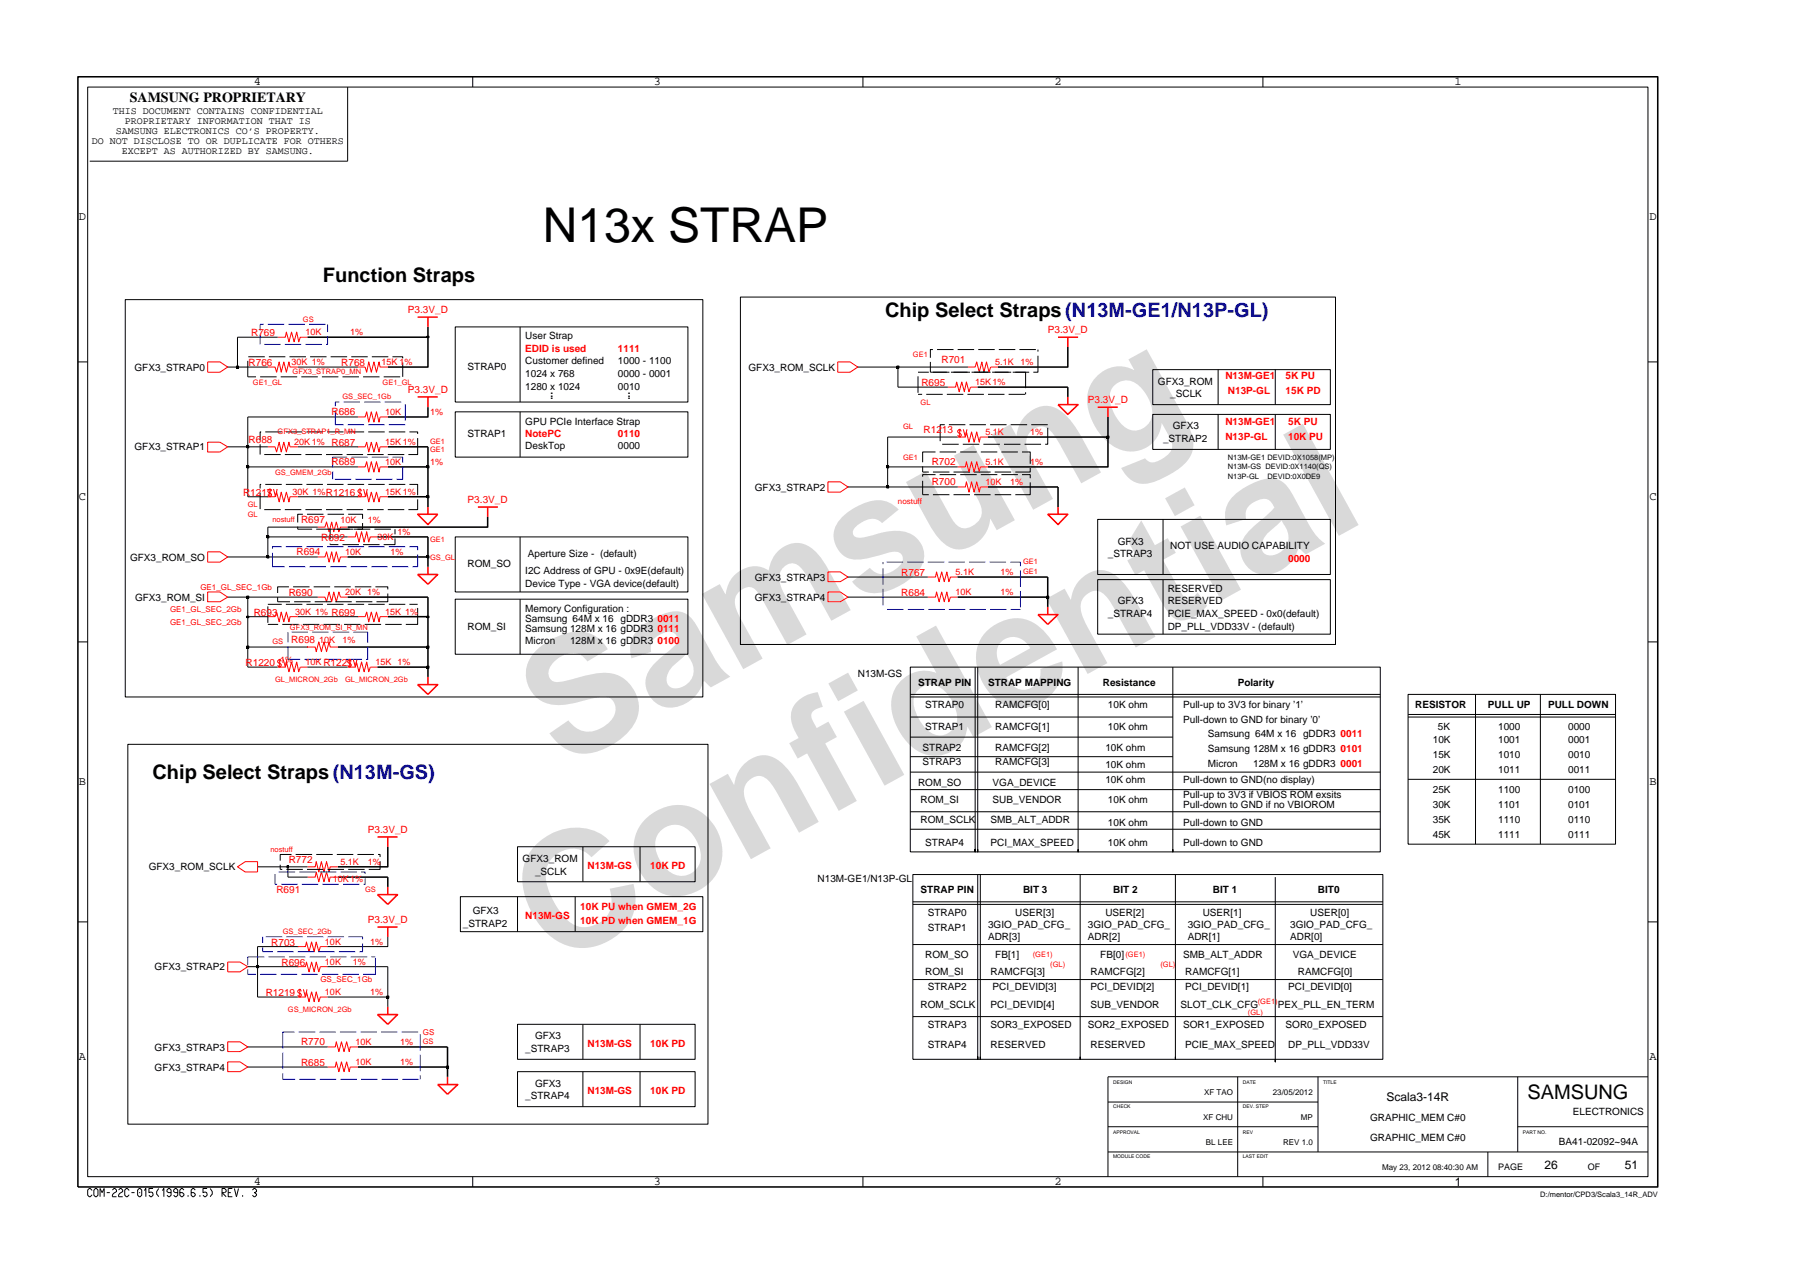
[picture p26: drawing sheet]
<svg xmlns="http://www.w3.org/2000/svg" width="297mm" height="210mm" viewBox="0 0 297 210" stroke-linecap="round" stroke-linejoin="round" font-family="sans-serif">
<defs><g id="words">
<g font-size="26.5" fill="#d9d9d9">
<text x="92.4" y="126.5" transform="rotate(-29 92.4 126.5)">Samsung</text>
<text x="91.1" y="159.2" transform="rotate(-29 91.1 159.2)">Confidential</text>
</g>
<text font-size="7.9" x="89.3" y="39.8">N13x STRAP</text>
<g font-size="3.3">
<text x="53.1" y="46.3">Function Straps</text>
<text x="145.6" y="52.1">Chip Select Straps (N13M-GE1/N13P-GL)</text>
<text x="25.1" y="128.2">Chip Select Straps (N13M-GS)</text>
<text x="251.2" y="180.8">SAMSUNG</text>
</g>
<text font-size="2.3" x="21.4" y="16.7">SAMSUNG PROPRIETARY</text>
<g font-size="2">
<text x="41.8" y="14">4</text>
<text x="107.6" y="14">3</text>
<text x="173.4" y="14">2</text>
<text x="239.2" y="14">1</text>
<text x="13" y="36.2">D</text>
<text x="271.3" y="36.2">D</text>
<text x="13" y="82.3">C</text>
<text x="271.3" y="82.3">C</text>
<text x="13" y="129.2">B</text>
<text x="271.3" y="129.2">B</text>
<text x="13" y="174.4">A</text>
<text x="271.3" y="174.4">A</text>
<text x="228" y="181.2">Scala3-14R</text>
<text x="41.8" y="195">4</text>
<text x="107.6" y="195">3</text>
<text x="173.4" y="195">2</text>
<text x="239.3" y="195.1">1</text>
<text x="254" y="192.2">26</text>
<text x="267.2" y="192.2">51</text>
</g>
<g font-size="1.6">
<text x="15.1" y="23.7">DO NOT DISCLOSE TO OR DUPLICATE FOR OTHERS</text>
<text x="18.6" y="18.8">THIS DOCUMENT CONTAINS CONFIDENTIAL</text>
<text x="19.1" y="22">SAMSUNG ELECTRONICS CO’S PROPERTY.</text>
<text x="20.5" y="20.4">PROPRIETARY INFORMATION THAT IS</text>
<text x="20.1" y="25.3">EXCEPT AS AUTHORIZED BY SAMSUNG.</text>
<text x="86.4" y="60">Customer defined</text>
<text x="86.4" y="55.8">User Strap</text>
<text x="101.6" y="60">1000 - 1100</text>
<text x="22.1" y="61">GFX3_STRAP0</text>
<text x="76.9" y="60.8">STRAP0</text>
<text x="86.4" y="62">1024 x 768</text>
<text x="86.4" y="64.1">1280 x 1024</text>
<text x="90.5" y="65.7">.</text>
<text x="90.5" y="65.3">.</text>
<text x="90.5" y="64.9">.</text>
<text x="101.6" y="62">0000 - 0001</text>
<text x="101.6" y="64.1">0010</text>
<text x="103.2" y="65.7">.</text>
<text x="103.2" y="65.3">.</text>
<text x="103.2" y="64.9">.</text>
<text x="123.1" y="61">GFX3_ROM_SCLK</text>
<text x="190.4" y="63.3">GFX3_ROM</text>
<text x="192.5" y="65.3">_SCLK</text>
<text x="76.9" y="71.9">STRAP1</text>
<text x="86.4" y="69.9">GPU PCIe Interface Strap</text>
<text x="192.9" y="70.6">GFX3</text>
<text x="22.1" y="74.1">GFX3_STRAP1</text>
<text x="86.4" y="73.9">DeskTop</text>
<text x="101.6" y="73.9">0000</text>
<text x="191.3" y="72.7">_STRAP2</text>
<text x="124.1" y="80.7">GFX3_STRAP2</text>
<text x="183.8" y="89.6">GFX3</text>
<text x="21.4" y="92.2">GFX3_ROM_SO</text>
<text x="76.9" y="93.2">ROM_SO</text>
<text x="86.4" y="94.5">I2C Address of GPU - 0x9E(default)</text>
<text x="86.8" y="91.6">Aperture Size - (default)</text>
<text x="124.1" y="95.5">GFX3_STRAP3</text>
<text x="182.2" y="91.6">_STRAP3</text>
<text x="192.5" y="90.4">NOT USE AUDIO CAPABILITY</text>
<text x="22.2" y="98.8">GFX3_ROM_SI</text>
<text x="86.4" y="96.5">Device Type - VGA device(default)</text>
<text x="86.4" y="100.7">Memory Configuration :</text>
<text x="124.1" y="98.8">GFX3_STRAP4</text>
<text x="182.2" y="101.4">_STRAP4</text>
<text x="183.8" y="99.4">GFX3</text>
<text x="192.1" y="99.4">RESERVED</text>
<text x="192.1" y="97.4">RESERVED</text>
<text x="192.1" y="101.4">PCIE_MAX_SPEED - 0x0(default)</text>
<text x="76.9" y="103.6">ROM_SI</text>
<text x="86.4" y="104">Samsung 128M x 16 gDDR3</text>
<text x="86.4" y="106">Micron</text>
<text x="86.4" y="102.3">Samsung 64M x 16 gDDR3</text>
<text x="93.8" y="106">128M x 16 gDDR3</text>
<text x="192.1" y="103.6">DP_PLL_VDD33V - (default)</text>
<text x="141.1" y="111.4">N13M-GS</text>
<text x="151" y="112.8">STRAP PIN</text>
<text x="162.5" y="112.8">STRAP MAPPING</text>
<text x="181.4" y="112.8">Resistance</text>
<text x="203.6" y="112.8">Polarity</text>
<text x="152.2" y="116.4">STRAP0</text>
<text x="163.7" y="116.4">RAMCFG[0]</text>
<text x="182.2" y="116.4">10K ohm</text>
<text x="194.6" y="116.4">Pull-up to 3V3 for binary ’1’</text>
<text x="194.6" y="119">Pull-down to GND for binary ’0’</text>
<text x="232.8" y="116.4">RESISTOR</text>
<text x="244.7" y="116.4">PULL UP</text>
<text x="254.6" y="116.4">PULL DOWN</text>
<text x="151.8" y="125.9">STRAP3</text>
<text x="151.8" y="123.5">STRAP2</text>
<text x="152.2" y="120.2">STRAP1</text>
<text x="163.7" y="123.5">RAMCFG[2]</text>
<text x="163.7" y="120.2">RAMCFG[1]</text>
<text x="163.7" y="125.9">RAMCFG[3]</text>
<text x="181.8" y="123.5">10K ohm</text>
<text x="182.2" y="120.2">10K ohm</text>
<text x="198.7" y="123.7">Samsung 128M x 16 gDDR3</text>
<text x="198.7" y="121.3">Samsung 64M x 16 gDDR3</text>
<text x="235.7" y="122.2">10K</text>
<text x="235.7" y="124.7">15K</text>
<text x="236.5" y="120.2">5K</text>
<text x="246.4" y="122.2">1001</text>
<text x="246.4" y="124.7">1010</text>
<text x="246.4" y="120.2">1000</text>
<text x="257.9" y="122.2">0001</text>
<text x="257.9" y="120.2">0000</text>
<text x="257.9" y="124.7">0010</text>
<text x="151" y="129.2">ROM_SO</text>
<text x="163.3" y="129.2">VGA_DEVICE</text>
<text x="181.8" y="128.8">10K ohm</text>
<text x="181.8" y="126.3">10K ohm</text>
<text x="194.6" y="131.3">Pull-up to 3V3 if VBIOS ROM exsits</text>
<text x="194.6" y="128.8">Pull-down to GND(no display)</text>
<text x="198.7" y="126.2">Micron</text>
<text x="206.1" y="126.2">128M x 16 gDDR3</text>
<text x="235.7" y="130.5">25K</text>
<text x="235.7" y="127.2">20K</text>
<text x="246.4" y="127.2">1011</text>
<text x="246.4" y="130.5">1100</text>
<text x="257.9" y="127.2">0011</text>
<text x="257.9" y="130.5">0100</text>
<text x="151.4" y="135.4">ROM_SCLK</text>
<text x="151.4" y="132.1">ROM_SI</text>
<text x="162.9" y="135.4">SMB_ALT_ADDR</text>
<text x="163.3" y="132.1">SUB_VENDOR</text>
<text x="182.2" y="135.8">10K ohm</text>
<text x="182.2" y="132.1">10K ohm</text>
<text x="194.6" y="132.9">Pull-down to GND if no VBIOROM</text>
<text x="194.6" y="135.8">Pull-down to GND</text>
<text x="235.7" y="135.4">35K</text>
<text x="235.7" y="132.9">30K</text>
<text x="235.7" y="137.9">45K</text>
<text x="246.4" y="137.9">1111</text>
<text x="246.4" y="135.4">1110</text>
<text x="246.4" y="132.9">1101</text>
<text x="257.9" y="137.9">0111</text>
<text x="257.9" y="132.9">0101</text>
<text x="257.9" y="135.4">0110</text>
<text x="24.5" y="143.2">GFX3_ROM_SCLK</text>
<text x="86" y="141.7">GFX3_ROM</text>
<text x="88" y="143.9">_SCLK</text>
<text x="152.2" y="139.1">STRAP4</text>
<text x="162.9" y="139.1">PCI_MAX_SPEED</text>
<text x="182.2" y="139.1">10K ohm</text>
<text x="194.6" y="139.1">Pull-down to GND</text>
<text x="134.5" y="145">N13M-GE1/N13P-GL</text>
<text x="151.4" y="146.9">STRAP PIN</text>
<text x="168.3" y="146.9">BIT 3</text>
<text x="183.1" y="146.9">BIT 2</text>
<text x="199.5" y="146.9">BIT 1</text>
<text x="216.8" y="146.9">BIT0</text>
<text x="76.1" y="152.5">_STRAP2</text>
<text x="77.8" y="150.4">GFX3</text>
<text x="152.6" y="150.6">STRAP0</text>
<text x="152.6" y="153.1">STRAP1</text>
<text x="162.5" y="152.7">3GIO_PAD_CFG_</text>
<text x="162.5" y="154.7">ADR[3]</text>
<text x="167" y="150.6">USER[3]</text>
<text x="178.9" y="152.7">3GIO_PAD_CFG_</text>
<text x="178.9" y="154.7">ADR[2]</text>
<text x="181.8" y="150.6">USER[2]</text>
<text x="195.4" y="152.7">3GIO_PAD_CFG_</text>
<text x="195.4" y="154.7">ADR[1]</text>
<text x="197.8" y="150.6">USER[1]</text>
<text x="212.2" y="154.7">ADR[0]</text>
<text x="212.2" y="152.7">3GIO_PAD_CFG_</text>
<text x="215.5" y="150.6">USER[0]</text>
<text x="25.4" y="159.6">GFX3_STRAP2</text>
<text x="152.2" y="160.5">ROM_SI</text>
<text x="152.2" y="157.6">ROM_SO</text>
<text x="162.9" y="160.5">RAMCFG[3]</text>
<text x="163.7" y="157.6">FB[1]</text>
<text x="179.4" y="160.5">RAMCFG[2]</text>
<text x="181" y="157.6">FB[0]</text>
<text x="194.6" y="157.6">SMB_ALT_ADDR</text>
<text x="194.9" y="160.5">RAMCFG[1]</text>
<text x="212.6" y="157.6">VGA_DEVICE</text>
<text x="213.5" y="160.5">RAMCFG[0]</text>
<text x="151.4" y="165.8">ROM_SCLK</text>
<text x="152.6" y="162.9">STRAP2</text>
<text x="162.9" y="165.8">PCI_DEVID[4]</text>
<text x="163.3" y="162.9">PCI_DEVID[3]</text>
<text x="179.4" y="165.8">SUB_VENDOR</text>
<text x="179.4" y="162.9">PCI_DEVID[2]</text>
<text x="194.2" y="165.8">SLOT_CLK_CFG</text>
<text x="194.9" y="162.9">PCI_DEVID[1]</text>
<text x="210.2" y="165.8">PEX_PLL_EN_TERM</text>
<text x="211.9" y="162.9">PCI_DEVID[0]</text>
<text x="25.4" y="172.8">GFX3_STRAP3</text>
<text x="86.4" y="173">_STRAP3</text>
<text x="88" y="171">GFX3</text>
<text x="152.6" y="172.4">STRAP4</text>
<text x="152.6" y="169.1">STRAP3</text>
<text x="162.9" y="169.1">SOR3_EXPOSED</text>
<text x="162.9" y="172.4">RESERVED</text>
<text x="178.9" y="169.1">SOR2_EXPOSED</text>
<text x="179.4" y="172.4">RESERVED</text>
<text x="194.6" y="169.1">SOR1_EXPOSED</text>
<text x="194.9" y="172.4">PCIE_MAX_SPEED</text>
<text x="211.4" y="169.1">SOR0_EXPOSED</text>
<text x="211.9" y="172.4">DP_PLL_VDD33V</text>
<text x="25.4" y="176.1">GFX3_STRAP4</text>
<text x="88" y="178.7">GFX3</text>
<text x="86.4" y="180.9">_STRAP4</text>
<text x="225.3" y="184.3">GRAPHIC_MEM C#0</text>
<text x="258.7" y="183.5">ELECTRONICS</text>
<text x="225.3" y="187.6">GRAPHIC_MEM C#0</text>
<text x="256.4" y="188.4">BA41-02092~94A</text>
</g>
<g font-size="1.6" fill="#f00">
<text x="67.1" y="51.5">P3.3V_D</text>
<text x="41.3" y="55.2">R769</text>
<text x="86.4" y="57.9">EDID is used</text>
<text x="101.6" y="57.9">1111</text>
<text x="154.8" y="59.7">R701</text>
<text x="172.3" y="54.8">P3.3V_D</text>
<text x="40.9" y="60.1">R766</text>
<text x="56.1" y="60.1">R768</text>
<text x="67.1" y="64.7">P3.3V_D</text>
<text x="151.5" y="63.4">R695</text>
<text x="201.5" y="62.4">N13M-GE1</text>
<text x="202" y="64.9">N13P-GL</text>
<text x="211.4" y="64.9">15K PD</text>
<text x="211.4" y="62.4">5K PU</text>
<text x="54.5" y="68.3">R686</text>
<text x="86.4" y="71.9">NotePC</text>
<text x="101.6" y="71.9">0110</text>
<text x="151.9" y="71.2">R1213</text>
<text x="178.9" y="66.3">P3.3V_D</text>
<text x="201.5" y="69.9">N13M-GE1</text>
<text x="211.9" y="69.9">5K PU</text>
<text x="40.9" y="72.9">R688</text>
<text x="54.5" y="76.6">R689</text>
<text x="153.2" y="76.6">R702</text>
<text x="201.5" y="72.3">N13P-GL</text>
<text x="211.9" y="72.3">10K PU</text>
<text x="40" y="81.6">R1217</text>
<text x="76.9" y="82.7">P3.3V_D</text>
<text x="153.2" y="79.9">R700</text>
<text x="49.5" y="86">R697</text>
<text x="52.8" y="88.9">R692</text>
<text x="48.8" y="91.4">R694</text>
<text x="148.2" y="94.7">R767</text>
<text x="211.9" y="92.5">0000</text>
<text x="41.7" y="101.3">R693</text>
<text x="47.5" y="98">R690</text>
<text x="148.2" y="98">R684</text>
<text x="47.9" y="105.8">R698</text>
<text x="108.1" y="106">0100</text>
<text x="108.1" y="102.3">0011</text>
<text x="108.1" y="104">0111</text>
<text x="40.4" y="109.5">R1220</text>
<text x="220.5" y="123.7">0101</text>
<text x="220.5" y="121.3">0011</text>
<text x="220.5" y="126.2">0001</text>
<text x="60.5" y="137">P3.3V_D</text>
<text x="47.5" y="142">R772</text>
<text x="96.6" y="143">N13M-GS</text>
<text x="107" y="143">10K PD</text>
<text x="45.5" y="146.9">R691</text>
<text x="95.4" y="149.6">10K PU when GMEM_2G</text>
<text x="44.6" y="155.6">R703</text>
<text x="60.5" y="151.8">P3.3V_D</text>
<text x="86.4" y="151.2">N13M-GS</text>
<text x="95.4" y="152.1">10K PD when GMEM_1G</text>
<text x="46.3" y="158.9">R696</text>
<text x="43.7" y="163.8">R1219</text>
<text x="49.5" y="172">R770</text>
<text x="96.6" y="172.2">N13M-GS</text>
<text x="107" y="172.2">10K PD</text>
<text x="49.5" y="175.3">R685</text>
<text x="96.6" y="180">N13M-GS</text>
<text x="107" y="180">10K PD</text>
</g>
<g font-size="1.5" fill="#f00">
<text x="50.2" y="55.2">10K</text>
<text x="57.6" y="55.2">1%</text>
<text x="47.9" y="60.1">30K 1%</text>
<text x="62.8" y="60.1">15K 1%</text>
<text x="160.4" y="63.4">15K1%</text>
<text x="163.7" y="60.1">5.1K</text>
<text x="167.8" y="60.1">1%</text>
<text x="63.4" y="68.3">10K</text>
<text x="70.7" y="68.3">1%</text>
<text x="162.1" y="71.6">5.1K</text>
<text x="169.4" y="71.6">1%</text>
<text x="48.4" y="73.3">20K 1% R687</text>
<text x="63.4" y="73.3">15K1%</text>
<text x="63.4" y="76.5">10K</text>
<text x="70.7" y="76.5">1%</text>
<text x="162.1" y="76.5">5.1K</text>
<text x="169.4" y="76.5">1%</text>
<text x="48.1" y="81.5">30K 1%R1216</text>
<text x="63.4" y="81.5">15K1%</text>
<text x="162.1" y="79.8">10K</text>
<text x="166.1" y="79.8">1%</text>
<text x="56" y="86">10K</text>
<text x="60.5" y="86">1%</text>
<text x="62.1" y="88.9">30K</text>
<text x="65.4" y="88">1%</text>
<text x="56.8" y="91.3">10K</text>
<text x="64.2" y="91.3">1%</text>
<text x="157.2" y="94.6">5.1K</text>
<text x="164.5" y="94.6">1%</text>
<text x="48.5" y="101.2">30K 1% R699</text>
<text x="56.8" y="97.9">20K 1%</text>
<text x="63.4" y="101.2">15K 1%</text>
<text x="157.2" y="97.9">10K</text>
<text x="164.5" y="97.9">1%</text>
<text x="52.5" y="105.7">10K</text>
<text x="56.3" y="105.7">1%</text>
<text x="46.1" y="109">1%</text>
<text x="50.2" y="109.4">10K R1221</text>
<text x="61.8" y="109.4">15K 1%</text>
<text x="56" y="142.3">5.1K</text>
<text x="60.5" y="142.3">1%</text>
<text x="54.7" y="145.2">10K1%</text>
<text x="53.5" y="155.5">10K</text>
<text x="60.9" y="155.5">1%</text>
<text x="53.5" y="158.8">10K</text>
<text x="58" y="158.8">1%</text>
<text x="53.5" y="163.7">10K</text>
<text x="60.9" y="163.7">1%</text>
<text x="58.4" y="171.9">10K</text>
<text x="65.8" y="171.9">1%</text>
<text x="58.4" y="175.2">10K</text>
<text x="65.8" y="175.2">1%</text>
</g>
<g font-size="1.5">
<text x="246.4" y="192.5">PAGE</text>
<text x="261.1" y="192.5">OF</text>
</g>
<g font-size="1.3" fill="#f00">
<text x="147.7" y="83">nostuff</text>
<text x="28" y="100.7">GE1_GL_SEC_2Gb</text>
<text x="33" y="97">GE1_GL_SEC_1Gb</text>
<text x="28" y="102.8">GE1_GL_SEC_2Gb</text>
<text x="52.7" y="161.6">GS_SEC_1Gb</text>
<text x="69.5" y="170.3">GS</text>
</g>
<g font-size="1.3">
<text x="197.9" y="184.2">XF CHU</text>
<text x="198.1" y="180.1">XF TAO</text>
<text x="209.3" y="180.1">23/05/2012</text>
<text x="214" y="184.2">MP</text>
<text x="198.3" y="188.3">BL LEE</text>
<text x="211" y="188.3">REV 1.0</text>
<text x="227.3" y="192.4">May 23, 2012 08:40:30 AM</text>
</g>
<g font-size="1.2" fill="#f00">
<text x="49.8" y="52.9">GS</text>
<text x="150.1" y="58.7">GE1</text>
<text x="41.6" y="63.3">GE1_GL</text>
<text x="48.1" y="61.6">GFX3_STRAP0_MN</text>
<text x="56.3" y="65.7">GS_SEC_1Gb</text>
<text x="62.9" y="63.3">GE1_GL</text>
<text x="45.7" y="71.5">GFX3_STRAP1_R_MN</text>
<text x="148.5" y="70.6">GL</text>
<text x="151.4" y="66.6">GL</text>
<text x="70.7" y="73.1">GE1</text>
<text x="70.7" y="74.4">GE1</text>
<text x="148.5" y="75.6">GE1</text>
<text x="40.8" y="83.4">GL</text>
<text x="45.2" y="78.1">GS_GMEM_2Gb</text>
<text x="40.8" y="85">GL</text>
<text x="44.8" y="85.9">nostuff</text>
<text x="70.7" y="89.2">GE1</text>
<text x="70.7" y="92">GS_GL</text>
<text x="168.3" y="92.8">GE1</text>
<text x="168.3" y="94.5">GE1</text>
<text x="44.8" y="106">GS</text>
<text x="47.7" y="103.6">GFX3_ROM_SI_R_MN</text>
<text x="45.2" y="112.2">GL_MICRON_2Gb</text>
<text x="56.8" y="112.2">GL_MICRON_2Gb</text>
<text x="44.5" y="140.1">nostuff</text>
<text x="60.1" y="146.7">GS</text>
<text x="46.5" y="153.7">GS_SEC_2Gb</text>
<text x="169.9" y="157.4">(GE1)</text>
<text x="172.7" y="159">(GL)</text>
<text x="185.1" y="157.4">(GE1)</text>
<text x="190.9" y="159">(GL)</text>
<text x="47.4" y="166.5">GS_MICRON_2Gb</text>
<text x="205.3" y="166.9">(GL)</text>
<text x="206.9" y="165.2">(GE1)</text>
<text x="69.5" y="171.8">GS</text>
</g>
<g font-size="1.2">
<text x="202" y="75.6">N13M-GE1 DEVID:0X1058(MP)</text>
<text x="202" y="77.2">N13M-GS DEVID:0X1140(QS)</text>
<text x="202" y="78.8">N13P-GL</text>
<text x="208.5" y="78.8">DEVID:0X0DE9</text>
<text x="253.3" y="196.9">D:/mentor/CPD3/Scala3_14R_ADV</text>
</g>
<g font-size=".8">
<text x="183.1" y="178.3">DESIGN</text>
<text x="204.4" y="178.3">DATE</text>
<text x="217.6" y="178.3">TITLE</text>
<text x="183.1" y="182.3">CHECK</text>
<text x="204.4" y="182.3">DEV. STEP</text>
<text x="183.1" y="190.6">MODULE CODE</text>
<text x="183.1" y="186.5">APPROVAL</text>
<text x="204.4" y="186.5">REV</text>
<text x="204.4" y="190.6">LAST EDIT</text>
<text x="250.5" y="186.5">PART NO.</text>
</g>
</g></defs>
<g fill="none" stroke="#f00" stroke-width=".16">
<path d="M34.1 59.5h2.1l1.3 .9-1.3 .8h-2.1zM45.7 55.5h1.2l.2-.9 .4 1.6 .4-1.6 .5 1.6 .4-1.6 .3 1.6 .3-.7h1.2M137.8 59.5h2l1.3 .9-1.3 .8h-2zM34.1 72.7h2.1l1.3 .8-1.3 .9h-2.1zM44.1 73.5h1.1l.3 .9 .4-1.7 .4 1.7 .4-1.7 .4 1.7 .4-1.7 .2 .8h1.3M44.1 60.4h1.1l.3 .8 .4-1.7 .4 1.7 .4-1.7 .4 1.7 .4-1.7 .2 .9h1.3M58.9 76.8h1.2l.2-.8 .3 1.7 .5-1.7 .4 1.7 .4-1.7 .4 1.7 .2-.9h1.3M58.9 68.6h1.2l.2-.9 .3 1.7 .5-1.7 .4 1.7 .4-1.7 .4 1.7 .2-.8h1.3M58.9 60.4h1.2l.2 .8 .3-1.7 .5 1.7 .4-1.7 .4 1.7 .4-1.7 .2 .9h1.3M63.8 73.5h-1.3l-.2 .9-.4-1.7-.4 1.7-.4-1.7-.5 1.7-.3-1.7-.2 .8h-1.2v.1M136.2 79.3h2l1.3 .8-1.3 .9h-2zM155.9 63.7h1.3l.1-.9 .5 1.6 .4-1.6 .4 1.6 .3-1.6 .5 1.6 .2-.7h1.2"/>
<path d="M157.5 71.9h1.3l.1-.9 .5 1.7 .4-1.7 .4 1.7 .4-1.7 .5 1.7 .1-.8h1.3M157.5 76.8h1.3l.1-.8 .5 1.7 .4-1.7 .4 1.7 .4-1.7 .5 1.7 .1-.9h1.3M157.8 70.6v1.3M158.1 71l-.2-.4h-.1l-.3 .3v.1l.3 .3 .3 .2-.2 .4h-.1l-.3-.3M158.4 70.6l.4 1.3 .2-1.3M159.2 60.4h1.2l.2-.9 .5 1.7 .4-1.7 .3 1.7 .4-1.7 .5 1.7 .2-.8h1.2M34.1 97.4h2.1l1.3 .8-1.3 .8h-2.1zM34.1 90.8h2.1l1.3 .8-1.3 .9h-2.1zM44.4 80.4v1.3M44.6 80.8l-.1-.4h-.2l-.2 .3v.2l.2 .2 .3 .2-.1 .4h-.2l-.2-.3M45 80.4l.3 1.3 .3-1.3M49 81.7h-1.3l-.2 .9-.4-1.6-.4 1.6-.4-1.6-.4 1.6-.4-1.6-.3 .7h-1.1v.1"/>
<path d="M52.3 86.7h1.2l.2-.8 .4 1.6 .5-1.6 .3 1.6 .4-1.6 .4 1.6 .3-.8h1.2M52.3 98.2h1.2l.2 .8 .4-1.6 .5 1.6 .3-1.6 .4 1.6 .4-1.6 .3 .8h1.2M52.3 91.6h1.2l.2-.8 .4 1.7 .5-1.7 .3 1.7 .4-1.7 .4 1.7 .3-.9h1.2M57.2 88.3h1.2l.2-.8 .4 1.7 .5-1.7 .4 1.7 .4-1.7 .3 1.7 .3-.9h1.2M59.2 80.4v1.3M59.5 80.8l-.2-.4h-.2l-.2 .3v.2l.2 .2 .4 .2-.2 .4h-.2l-.2-.3M59.8 80.4l.3 1.3 .3-1.3M63.8 81.7h-1.3l-.2 .9-.4-1.6-.4 1.6-.4-1.6-.5 1.6-.3-1.6-.2 .7h-1.2v.1M136.2 94.1h2l1.3 .8-1.3 .8h-2zM136.2 97.4h2l1.3 .8-1.3 .8h-2zM152.6 98.2h1.3l.1-.8 .5 1.6 .4-1.6 .4 1.6 .4-1.6 .4 1.6 .2-.8h1.2M152.6 94.9h1.3l.1-.8 .5 1.6 .4-1.6 .4 1.6 .4-1.6 .4 1.6 .2-.8h1.2"/>
<path d="M157.5 80.1h1.3l.1-.8 .5 1.7 .4-1.7 .4 1.7 .4-1.7 .5 1.7 .1-.9h1.3M45.7 109.7h1.2l.2-.8 .4 1.6 .4-1.6 .5 1.6 .4-1.6 .3 1.6 .3-.8h1.2M46 108.5v1.2M46.3 108.8l-.2-.3h-.2l-.2 .2v.2l.6 .4-.2 .4h-.2l-.2-.3M46.6 108.5l.3 1.2 .3-1.2M49 101.4h-1.3l-.2 .9-.4-1.6-.4 1.6-.4-1.6-.4 1.6-.4-1.6-.3 .7h-1.1v.1M50.7 106.4h-.1h1.2l.2 .8 .4-1.6 .5 1.6 .4-1.6 .4 1.6 .4-1.6 .2 .8h1.3M57.2 109.7h1.2l.2-.8 .4 1.6 .5-1.6 .4 1.6 .4-1.6 .3 1.6 .3-.8h1.2M57.5 108.5v1.2M57.8 108.8l-.2-.3h-.2l-.2 .2v.2l.2 .2 .4 .2-.2 .4h-.2l-.2-.3M58.1 108.5l.3 1.2 .3-1.2M63.8 101.4h-1.3l-.2 .9-.4-1.6-.4 1.6-.4-1.6-.5 1.6-.3-1.6-.2 .7h-1.2v.1"/>
<path d="M37.5 158.3h2l1.3 .7-1.3 .9h-2zM39.1 142.6l1.2-.9h2.1v1.7h-2.1zM50.6 142.6h1.2l.2-.9 .4 1.7 .5-1.7 .4 1.7 .4-1.7 .4 1.7 .2-.8h1.3M50.6 144.3h1.2l.2-.9 .4 1.6 .5-1.6 .4 1.6 .4-1.6 .4 1.6 .2-.7h1.3M53.9 159h-1.2l-.3 .9-.4-1.6-.3 1.6-.4-1.6-.5 1.6-.4-1.6-.2 .7h-1.2v.1M53.9 155.7h-1.2l-.3 .9-.4-1.6-.3 1.6-.4-1.6-.5 1.6-.4-1.6-.2 .7h-1.2v.1M37.5 171.4h2l1.3 .8-1.3 .8h-2zM37.5 174.7h2l1.3 .8-1.3 .8h-2zM49 164h1.2l.2-.8 .4 1.6 .5-1.6 .4 1.6 .3-1.6 .4 1.6 .3-.8h1.2M49.3 162.7v1.3M49.6 163.1l-.2-.4h-.2l-.2 .3v.2l.6 .4-.2 .4h-.2l-.2-.3M49.9 162.7l.3 1.3 .3-1.3"/>
<path d="M53.9 175.5h1.2l.2-.8 .4 1.6 .5-1.6 .4 1.6 .4-1.6 .4 1.6 .2-.8h1.3M53.9 172.2h1.2l.2-.8 .4 1.6 .5-1.6 .4 1.6 .4-1.6 .4 1.6 .2-.8h1.3"/>
</g>
<g fill="none" stroke="#f00" stroke-width=".25">
<path d="M68.7 52.2h3.3M70.4 52.2v1.6M174 55.5h3.3M175.6 55.5v1.6M68.7 65.3h3.3M70.4 65.3v1.7M174 66.6h3.3l-1.7 1.6zM175.6 65.3v1.3M180.5 67h3.3M182.2 67v1.6M68.7 84.6h3.3l-1.6 1.7zM68.7 94.5h3.3l-1.6 1.6z"/>
<path d="M70.4 83.4v1.2M70.4 93.2v1.3M78.6 83.4h3.3M80.2 83.4v1.6M172.3 84.6h3.3l-1.6 1.7zM172.3 99.8v1.3M174 83.4v1.2M68.7 112.6h3.3l-1.6 1.6zM70.4 111.4v1.2M170.7 101.1h3.3l-1.7 1.6zM62.1 137.7h3.3M63.8 137.7v1.6"/>
<path d="M62.1 147.2h3.3l-1.6 1.6zM62.1 152.5h3.3M63.8 145.9v1.3M63.8 152.5v1.6M62.1 166.9h3.3l-1.6 1.6zM63.8 165.6v1.3M72 178.4h3.3l-1.7 1.6zM73.6 177.1v1.3"/>
</g>
<g fill="none" stroke="#000" stroke-width=".25">
<path d="M12.8 12.6h259.9v182.7h-259.9zM50.6 55.5h19.8M70.4 55.5v4.9h-6.6M70.4 53.8v1.7M175.6 57.1v3.3h-11.5M63.8 73.5h6.6v9.9M63.8 76.8h6.6M70.4 67v1.6h-6.6M160.8 63.7h14.8v1.6M162.5 71.9h19.7M182.2 71.9v4.9h-19.7M182.2 68.6v3.3"/>
<path d="M57.2 98.2h13.2v13.2M57.2 91.6h13.2M62.1 88.3h8.3v4.9M63.8 81.7h6.6M80.2 85v1.7h-23M157.5 94.9h14.8v4.9M157.5 98.2h14.8M162.5 80.1h11.5v3.3M55.6 106.4h14.8M62.1 109.7h8.3M63.8 101.4h6.6M63.8 139.3v3.3h-8.2"/>
<path d="M55.6 144.3h8.2v1.6M58.9 172.2h14.7v4.9M58.9 175.5h14.7"/>
</g>
<g fill="none" stroke="#000" stroke-width=".16">
<path d="M14.4 14.3h256.6v179.3h-256.6zM57.2 14.3v12.2h-42.4M77.8 12.6v1.7M141.9 12.6v1.7M207.7 12.6v1.7M12.8 59.5h1.6M20.6 49.3h95v65.4h-95zM40.8 59.4v2.6h1.3M40.8 58.7h2.7M44.2 58.7h2.7M45.7 55.5h-6.6v4.9M47.6 58.7h2.7"/>
<path d="M51 58.7h2.7M54.4 58.7h2.7M57.8 58.7h2.7M61.2 58.7h2.7M64.5 58.7h1.7v.2M66.2 59.6v2.4M70.2 55.3h.4v.3h-.4zM74.9 53.8h38.2v12.3h-38.2zM85.5 53.8v12.3M121.8 48.9h97.9v57.1h-97.9zM153 59.5v1.7h3.2M153.4 57.5h-.4v1.4"/>
<path d="M154.1 57.5h2.7M157.5 57.5h2.7M160.9 57.5h2.7M164.3 57.5h2.7M167.7 57.5h2.7M170.7 58.5v2.7h-.7M170.7 57.5v.3M271 59.5h1.7M37.5 73.5h6.6M37.5 60.4h6.6M38.9 60.2h.3v.4h-.3zM40.6 76.6h.3v.4h-.3z"/>
<path d="M40.6 73.3h.3v.4h-.3zM40.8 76.8h18.1M42.8 62h2.7M42.8 73.1v1.7M43 71h-.2v1.4M43 79.7h-.2v.7M43.5 74.8h2.7M43.6 71h2.7M43.6 79.7h2.7M46.2 62h2.7M46.8 74.8h2.8M47 71h2.7"/>
<path d="M47 79.7h2.7M49 73.5h9.9M49 60.4h9.9M49.6 62h2.7M50.2 74.8h2.7M50.4 71h2.7M50.4 79.7h2.7M52.9 62h2.8M53.6 74.8h2.7M53.8 71h2.7M53.8 79.7h2.7M56.3 62h2.7"/>
<path d="M57 74.8h2.7M57.2 71h2.7M57.2 79.7h2.7M58.9 68.6h-18.1v13.1h3.3M59.7 62h2.7M60.4 74.8h2.7M60.6 71h2.7M60.6 79.7h2.7M63.1 62h2.7M63.8 74.8h2.7M64 71h2.7M64 79.7h2.7"/>
<path d="M67.3 71h1.4v.4M67.3 79.7h1.4v1.8M68.7 72.1v2.7h-1.5M70.2 76.6h.4v.4h-.4zM74.9 67.7h38.2v7.5h-38.2zM85.5 67.7v7.5M141.1 60.4h18.1M145.8 79.9h.4v.4h-.4zM145.8 76.6h.4v.4h-.4zM146 76.8h11.5M147.5 60.2h.4v.4h-.4zM147.7 60.4v3.3h8.2"/>
<path d="M151 61.2h1.8M151 64.9h.7M151 61.9v2.7M151.8 76.7v1h1M151.8 79.1v2.3h1M152.3 64.9h2.8M153.4 77.7h2.8M153.9 74.4h-2.1v1.6M153.9 78.1h-2.1v.3M154.5 74.4h2.8M154.5 78.1h2.8M155 73.1h2.7"/>
<path d="M155.4 69.9h-.8v2.7M155.7 64.9h2.7M156.1 69.9h2.7M156.4 61.2h3.1M156.8 77.7h2.7M157.5 71.9h-11.5v8.2M157.9 74.4h2.7M157.9 78.1h2.7M158.4 73.1h2.7M159.1 64.9h2.7M159.5 69.9h2.7M159.8 61.2h3.1"/>
<path d="M160.2 77.7h2.7M161.3 74.4h2.7M161.3 78.1h2.7M161.7 73.1h2.8M162.5 64.9h2.7M162.8 69.9h2.8M163.2 61.2h3.1M163.6 77.7h2.7M164.7 74.4h2.7M164.7 78.1h2.7M165.1 73.1h2.7M165.9 64.9h2.7"/>
<path d="M166.2 69.9h2.7M166.6 61.2h2.7M167 61.2h1.7v2.7M168.1 74.4h1.3v1.9M168.1 78.1h1.3v.6M168.5 73.1h2.7M168.7 64.5v.4M169.4 77v.7h-2.4M169.4 79.3v2.1h-2.4M169.6 69.9h2.7M172.3 70.4v2.7h-.4M182.1 71.7h.3v.4h-.3z"/>
<path d="M189.6 60.8h29.2v5.8h-29.2zM189.6 68.2h29.2v5.7h-29.2zM200.3 60.8v5.8M200.3 68.2v5.7M209.7 60.8v5.8M209.7 68.2v5.7M37.5 98.2h14.8M37.5 91.6h14.8M40.6 98.1h.3v.3h-.3zM40.8 98.2v11.5h4.9M42.8 81v2.7M43.5 83.8h2.7"/>
<path d="M43.9 91.5h.3v.3h-.3zM43.9 88.2h.3v.3h-.3zM44.1 99.8v2.7M44.1 88.3h13.1M44.1 99.4h2.2M45.7 98.2v.8h2M46.8 83.8h2.8M47 99.4h2.7M47.5 96.5h-1.8v1.1M48.2 96.5h2.7M48.4 99h2.7M49 81.7h9.9"/>
<path d="M49 86.6v.5h2.3M49.8 84.6h-.8v1.4M50.2 83.8h2.7M50.4 99.4h2.7M50.5 84.6h2.7M51.6 96.5h2.7M51.8 99h2.7M52 87.1h2.7M52.3 86.7h-8.2v4.9M53.6 83.8h2.7M53.8 99.4h2.7M53.9 84.6h2.7"/>
<path d="M54.3 89.4v.2h1.4M54.3 87.1v1.6M54.8 87.1h3.3M55 96.5h2.7M55.1 99h2.8M56.3 89.6h2.7M57 83.8h2.7M57.2 99.4h2.7M57.3 84.6h2.3v.8M58.2 87.1h2.7M58.4 96.5h2.7M58.5 99h2.7"/>
<path d="M59.6 86v1.1h-.8M59.7 89.6h2.7M60.4 83.8h2.7M60.6 99.4h2.7M61.6 87.1h2.7M61.8 96.5h2v.5M63.8 97.6v1.4h-1.9M63.8 83.8h2.7M64 99.4h2.7M65 88.6v1h-1.9M65 87.1v.8M67.3 99.4h1.4"/>
<path d="M68.7 82.1v1.7h-1.5M70.2 91.5h.4v.3h-.4zM70.2 81.5h.4v.4h-.4zM74.9 88.3h38.2v9.1h-38.2zM74.9 98.6h38.2v9h-38.2zM85.5 88.3v9.1M85.5 98.6v9M139.5 98.2h13.1M139.5 94.9h13.1M139.5 80.1h18M153.4 81.4h2.8M156.8 81.4h2.7"/>
<path d="M160.2 81.4h2.7M163.6 81.4h2.7M172.2 98.1h.3v.3h-.3zM180.5 95.3h38.3v9h-38.3zM180.5 85.4h38.3v9.1h-38.3zM191.3 85.4v9.1M191.3 95.3v9M12.8 105.6h1.6M40.6 106.3h.3v.3h-.3zM40.6 101.4h.3v.2h-.3zM40.8 106.4h9.8M40.8 101.4h3.3"/>
<path d="M44.1 102.7h1.6M46.4 102.7h2.7M49 101.4h9.9M49.8 102.7h2.7M50.6 109.7h6.6M53.2 102.7h2.7M56.6 102.7h2.7M60 102.7h2.7M63.4 102.7h2.7M68.7 100v2.7h-2M70.2 109.6h.4v.3h-.4zM70.2 106.3h.4v.3h-.4z"/>
<path d="M70.2 101.4h.4v.2h-.4zM149.7 109.7h77.3v30.4h-77.3zM149.7 118h43.2M149.7 114.2h77.3M149.7 114.7h77.3M160.4 109.7v30.4M160.8 109.7v30.4M177.3 109.7v30.4M192.9 109.7v30.4M231.6 114.2h34.1v24.7h-34.1zM231.6 117.5h34.1M231.6 118h34.1"/>
<path d="M242.7 114.2v24.7M253.4 114.2v24.7M271 105.6h1.7M21 122.4h95.4v62.5h-95.4zM85.1 139.3h29.2v5.7h-29.2zM95.9 139.3v5.7M105.3 139.3v5.7M149.7 127h77.3M149.7 133.5h77.3M149.7 121.3h43.2M149.7 124.5h43.2M149.7 136.4h77.3"/>
<path d="M149.7 129.9h77.3M160.8 139.7v.4v-.4M177.3 139.7v.4v-.4M192.9 139.7v.4v-.4M231.6 128.2h34.1M12.8 151.7h1.6M40.8 159h8.2M42.2 158.8h.3v.4h-.3zM42.4 142.6h8.2M46.1 142.3v.7h.3M47.1 143h2.7M47.2 142.4h.2v.4h-.2z"/>
<path d="M47.4 142.6v1.7h3.2M47.9 140.6h-1.8v1M48.6 140.6h2.7M49 155.7h-6.6v8.3h6.6M50.5 143h2.7M52 140.6h2.7M53.9 159h9.9v6.6M53.9 143h2.7M55.4 140.6h2.7M57.3 143h2.7M58.8 140.6h2.7M62.2 140.6h.3v.4"/>
<path d="M62.5 141.7v1.3h-1.9M63.8 154.1v1.6h-9.9M75.7 147.5h39.9v5.8h-39.9zM85.1 147.5v5.8M94.6 147.5v5.8M150.1 143.9h77.3v30.4h-77.3zM150.1 148.4h77.3M150.1 148.8h77.3M150.1 155.4h77.3M160.8 143.9v30.4M161.2 143.9v30.4M177.7 143.9v30.4"/>
<path d="M193.3 143.9v30.4M209.7 144.3v30.4M271 151.7h1.7M40.8 175.5h13.1M40.8 172.2h13.1M53.9 164h9.9M63.6 163.8h.4v.4h-.4zM73.4 175.4h.4v.3h-.4zM85.1 168.5h29.2v5.8h-29.2zM85.1 176.3h29.2v5.7h-29.2zM95.9 168.5v5.8M95.9 176.3v5.7"/>
<path d="M105.3 168.5v5.8M105.3 176.3v5.7M150.1 161.1h77.3M150.1 167.2h77.3M161.2 173.8v.5v-.5M177.7 173.8v.5v-.5M193.3 173.8v.5v-.5M203.6 177.1v16.5M209.7 174.3v.4v-.4M216.8 177.1v12.4M249.6 177.1v12.4M271 177.1h-88.8v16.5"/>
<path d="M15.1 195.8l-.3-.3h-.1l-.3 .3v.8l.3 .3h.1l.3-.4M15.7 195.5h.2l.2 .3v.8l-.2 .3h-.2l-.3-.3v-.8zM16.5 196.9v-1.4l.3 .7 .3-.7v1.4M17.6 196.2h.5M18.5 195.8l.2-.3h.2l.3 .3v.2l-.5 .3-.2 .3v.3h.7M19.5 195.8l.3-.3h.1l.3 .3v.2l-.4 .3-.3 .3v.3h.7M21.2 195.8l-.3-.3h-.1l-.3 .3v.8l.3 .3h.1l.3-.4M21.6 196.2h.5M22.9 195.5h.2l.2 .3v.8l-.2 .3h-.2l-.3-.3v-.8zM23 196.1v.2M23.7 195.8l.3-.3v1.4M25.2 195.5h-.7v.7l.4-.1 .2 .1 .1 .2v.2l-.3 .3h-.1l-.3-.3"/>
<path d="M26.1 195.5a.82 .82 0 0 0 0 1.4M26.7 195.8l.3-.3v1.4M28.1 196.2h-.4l-.2-.2v-.2l.2-.3h.2l.2 .3v.8l-.2 .3h-.2l-.2-.3M29.2 196.2h-.4l-.2-.2v-.2l.2-.3h.2l.2 .3v.8l-.2 .3h-.2l-.2-.3M30.3 195.8l-.3-.3h-.2l-.2 .3v.8l.2 .3h.2l.3-.3v-.2l-.3-.2h-.4M30.9 196.6v.3M32.1 195.8l-.2-.3h-.2l-.3 .3v.8l.3 .3h.2l.2-.3v-.2l-.2-.2h-.5M32.9 196.6v.3M34.1 195.5h-.7v.7l.4-.1 .2 .1 .1 .2v.2l-.3 .3h-.2l-.2-.3M34.6 195.5a.82 .82 0 0 1 0 1.4M36.5 196.9v-1.4h.4l.3 .3v.2l-.3 .2h-.4l.7 .7M37.5 196.2h.5"/>
<path d="M38.2 195.5h-.7v1.4h.7M38.6 195.5l.3 1.4 .3-1.4M39.9 196.6v.3M41.5 195.8l.3-.3h.1l.3 .3v.2l-.3 .2 .3 .2v.2l-.3 .3h-.1l-.3-.3M77.8 193.6v1.7M141.9 193.6v1.7M182.2 189.5h88.8M182.2 185.3h34.6M182.2 181.3h34.6M207.7 193.6v1.7M244.7 189.5v4.1M249.6 185.3h21.4"/>
</g>
<g fill="#000">
<path d="M70.2 55.3h.4v.3h-.4z" fill-rule="evenodd"/>
<path d="M38.9 60.2h.3v.4h-.3z" fill-rule="evenodd"/>
<path d="M40.6 76.6h.3v.4h-.3z" fill-rule="evenodd"/>
<path d="M40.6 73.3h.3v.4h-.3z" fill-rule="evenodd"/>
<path d="M70.2 76.6h.4v.4h-.4z" fill-rule="evenodd"/>
<path d="M145.8 76.6h.4v.4h-.4z" fill-rule="evenodd"/>
<path d="M147.5 60.2h.4v.4h-.4z" fill-rule="evenodd"/>
<path d="M182.1 71.7h.3v.4h-.3z" fill-rule="evenodd"/>
<path d="M40.6 98.1h.3v.3h-.3z" fill-rule="evenodd"/>
<path d="M43.9 91.5h.3v.3h-.3z" fill-rule="evenodd"/>
<path d="M43.9 88.2h.3v.3h-.3z" fill-rule="evenodd"/>
<path d="M70.2 91.5h.4v.3h-.4z" fill-rule="evenodd"/>
<path d="M70.2 81.5h.4v.4h-.4z" fill-rule="evenodd"/>
<path d="M145.8 79.9h.4v.4h-.4z" fill-rule="evenodd"/>
<path d="M172.2 98.1h.3v.3h-.3z" fill-rule="evenodd"/>
<path d="M40.6 106.3h.3v.3h-.3z" fill-rule="evenodd"/>
<path d="M40.6 101.4h.3v.2h-.3z" fill-rule="evenodd"/>
<path d="M70.2 109.6h.4v.3h-.4z" fill-rule="evenodd"/>
<path d="M70.2 106.3h.4v.3h-.4z" fill-rule="evenodd"/>
<path d="M70.2 101.4h.4v.2h-.4z" fill-rule="evenodd"/>
<path d="M42.2 158.8h.3v.4h-.3z" fill-rule="evenodd"/>
<path d="M47.2 142.4h.2v.4h-.2z" fill-rule="evenodd"/>
<path d="M63.6 163.8h.4v.4h-.4z" fill-rule="evenodd"/>
<path d="M73.4 175.4h.4v.3h-.4z" fill-rule="evenodd"/>
</g>
<g fill="none" stroke="#00f" stroke-width=".16">
<path d="M42.8 55v1.7M43.4 53.4h-.6v1M43.5 56.7h2.7M44.1 53.4h2.7M46.8 56.7h2.8M47.4 53.4h2.8M50.2 56.7h2.7M50.8 53.4h2.7M53.9 55.3v1.4h-.3M53.9 53.4v1.2M54.7 77.6v1.2M55.1 78.8h2.7"/>
<path d="M55.1 67.5v2.4h1.4M55.8 66.1h-.7v.7M56.5 66.1h2.7M57.1 75.2h-2.4v1.7M57.2 69.9h2.7M57.8 75.2h2.7M58.4 78.8h2.8M59.9 66.1h2.7M60.6 69.9h2.7M61.2 75.2h2.7M61.8 78.8h2.7M63.3 66.1h2.7"/>
<path d="M64 69.9h2.7M64.5 75.2h1.7v.9M66.2 76.8v2h-1M66.7 66.5v2.7M44.8 90.9v2.3h2M46.3 89.9h-1.5v.4M47 89.9h2.7M47.5 93.2h2.7M50.4 89.9h2.7M50.9 93.2h2.7M53.8 89.9h2.7M54.3 93.2h2.7"/>
<path d="M57.2 89.9h2.7M57.7 93.2h2.7M60.6 89.9h2.7M61.1 93.2h2.7M64 89.9h2.7M64.5 93.2h2.7M67.3 89.9h1.4v.6M68.7 91.2v2h-.9M145.2 92.5v.3M145.2 93.5v2.7M145.2 96.9v2.7M145.8 92.5h2.7"/>
<path d="M149.2 92.5h2.7M152.6 92.5h2.7M156 92.5h2.7M159.4 92.5h2.7M162.8 92.5h2.7M166.1 92.5h1.7v.6M167.8 93.8v2.7M167.8 97.2v2.7M47.4 106.4v2.1h2M47.4 104v1.7M47.9 104h2.8M50.1 108.5h2.7"/>
<path d="M51.3 104h2.7M53.5 108.5h2.7M54.7 104h2.7M56.8 108.5h2.7M58.1 104h2.4v1.8M60.5 106.4v2.1h-.3M145.9 100.3h2.7M149.3 100.3h2.7M152.7 100.3h2.7M156.1 100.3h2.7M159.5 100.3h2.7M162.8 100.3h2.8"/>
<path d="M166.2 100.3h1.6M40.8 159.4v.9h1.3M43.2 155.8v.8h1.7M43.2 154.1v1M43.5 157.4h-2.7v1.4M43.7 154.1h2.7M44.1 157.4h2.7M45.2 143.8v1.7h.4M45.6 156.6h2.7M45.8 143.4h2.7M46.3 145.5h2.7M47.1 154.1h2.7"/>
<path d="M47.5 157.4h2.7M49 156.6h2.7M49.2 143.4h2.7M49.6 145.5h2.8M50.5 154.1h2.7M50.9 157.4h2.7M52.4 156.6h2.7M52.6 143.4h2.7M53 145.5h2.7M53.9 154.1h2.7M54.3 157.4h2.7M55.7 156.6h2.7"/>
<path d="M56 143.4h2.7M56.4 145.5h2.7M57.3 154.1h2.3v.4M57.7 157.4h2.7M59.4 143.4h.7v.4M59.6 155.2v1.4h-.5M60.1 144.5v1h-.3M61.1 157.4h.7M61.8 157.6v2.7h-2.1M42.8 160.3h2.7M46.2 160.3h2.7M46.5 176.5v1.1h2"/>
<path d="M46.5 173.2v2.7M48.5 169.8h-2v2.7M49.1 169.8h2.7M49.2 177.6h2.7M49.6 160.3h2.7M52.5 169.8h2.7M52.6 177.6h2.7M52.9 160.3h2.8M55.9 169.8h2.7M56 177.6h2.7M56.3 160.3h2.7M59.3 169.8h2.7"/>
<path d="M59.4 177.6h2.7M62.7 169.8h2.7M62.8 177.6h2.7M66.1 169.8h2.7M66.2 177.6h2.7M69.1 170.1v2.7M69.1 173.5v2.7M69.1 176.9v.7"/>
</g>
<use href="#words"/>
</svg>
